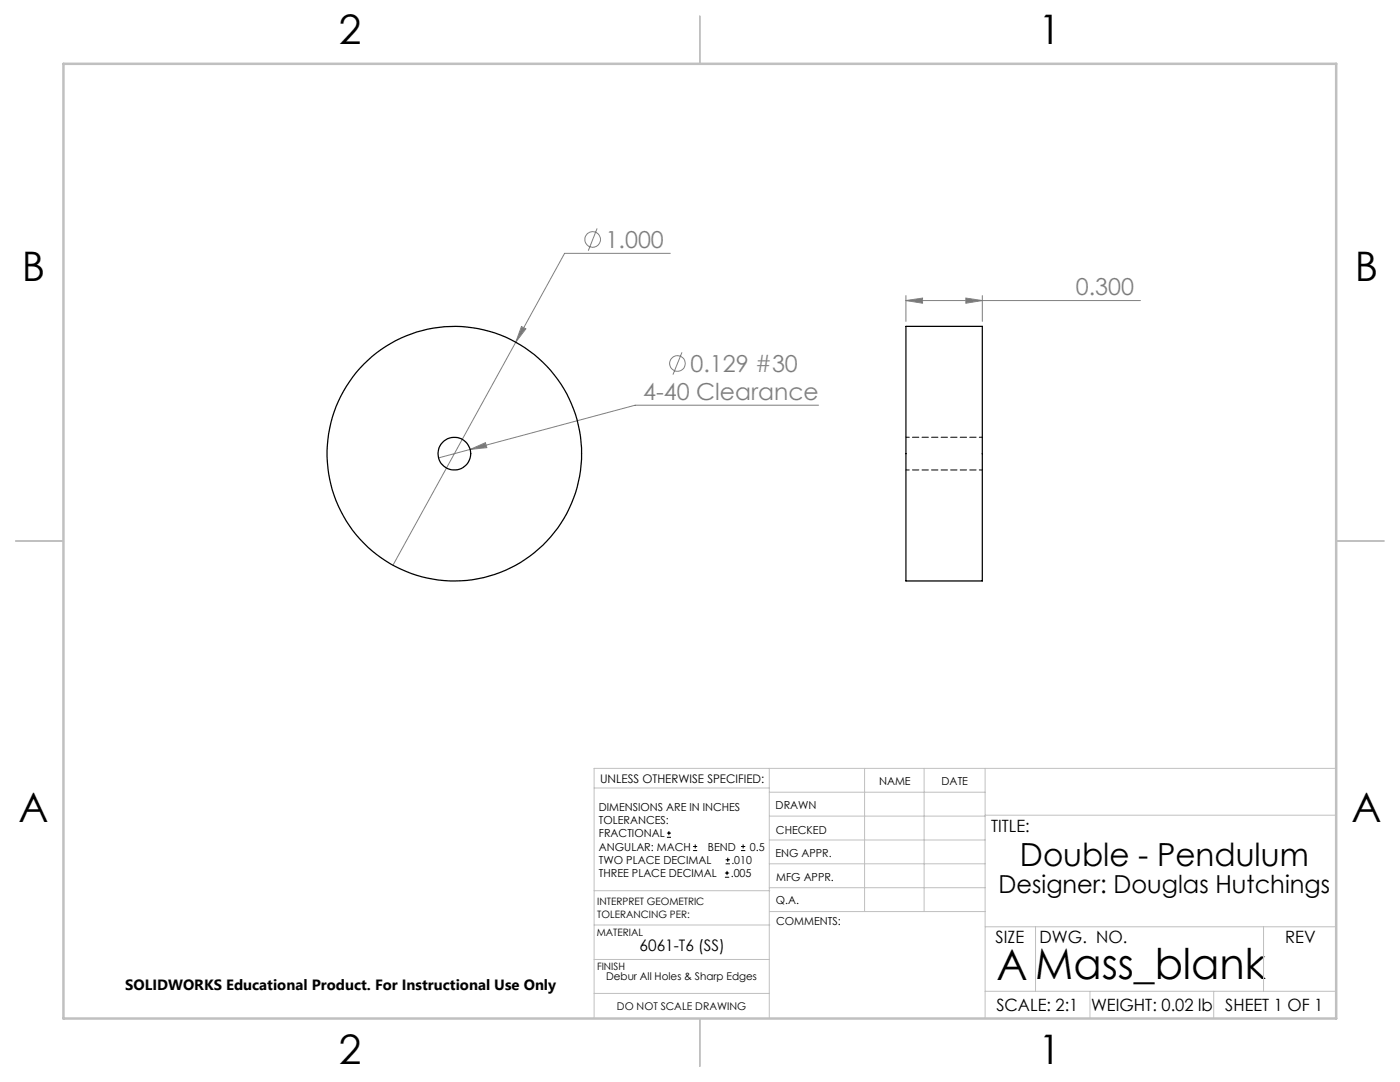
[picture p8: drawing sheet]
<svg xmlns="http://www.w3.org/2000/svg" width="279mm" height="216mm" viewBox="0 0 279 216" stroke-linecap="round" stroke-linejoin="round" font-family="sans-serif">
<defs><g id="words">
<text font-size="8.5" x="198.9" y="195.5">A Mass_blank</text>
<g font-size="8.1">
<text x="67.6" y="8.9">2</text>
<text x="207.3" y="8.9">1</text>
<text x="4.4" y="56.2">B</text>
<text x="270.4" y="56.2">B</text>
<text x="3.7" y="164.1">A</text>
<text x="269.7" y="164.1">A</text>
<text x="67.6" y="212.4">2</text>
<text x="207.3" y="212.4">1</text>
</g>
<text font-size="6.3" x="203.6" y="172.9">Double - Pendulum</text>
<text font-size="4.9" x="199.3" y="178.1">Designer: Douglas Hutchings</text>
<g font-size="4.7" fill="#808080">
<text x="120.9" y="49.5">1.000</text>
<text x="214.7" y="58.9">0.300</text>
<text x="137.8" y="74.2">0.129 #30</text>
<text x="128.4" y="79.8">4-40 Clearance</text>
</g>
<g font-size="3.4">
<text x="197.8" y="166">TITLE:</text>
<text x="198.7" y="188.1">SIZE</text>
<text x="207.5" y="188.1">DWG. NO.</text>
<text x="256.5" y="188.2">REV</text>
<text x="198.8" y="201.7">SCALE: 2:1</text>
<text x="217.7" y="201.8">WEIGHT: 0.02 lb</text>
<text x="244.5" y="201.7">SHEET 1 OF 1</text>
</g>
<text font-size="3.2" x="127.7" y="189.7">6061-T6 (SS)</text>
<text font-size="3" x="25" y="197.6">SOLIDWORKS Educational Product. For Instructional Use Only</text>
<text font-size="2.4" x="119.8" y="156.2">UNLESS OTHERWISE SPECIFIED:</text>
<g font-size="2.2">
<text x="119.5" y="161.8">DIMENSIONS ARE IN INCHES</text>
<text x="154.8" y="161.4">DRAWN</text>
<text x="175.4" y="156.6">NAME</text>
<text x="187.9" y="156.7">DATE</text>
<text x="119.5" y="164.4">TOLERANCES:</text>
<text x="119.5" y="167.1">FRACTIONAL</text>
<text x="154.9" y="166.3">CHECKED</text>
<text x="119.5" y="172.4">TWO PLACE DECIMAL</text>
<text x="119.5" y="169.7">ANGULAR: MACH</text>
<text x="141.3" y="169.7">BEND</text>
<text x="146" y="172.4">.010</text>
<text x="149.6" y="169.7">0.5</text>
<text x="154.8" y="171">ENG APPR.</text>
<text x="119.5" y="175">THREE PLACE DECIMAL</text>
<text x="145.8" y="175">.005</text>
<text x="154.9" y="175.7">MFG APPR.</text>
<text x="154.9" y="180.4">Q.A.</text>
<text x="154.9" y="184.6">COMMENTS:</text>
</g>
<g font-size="2.1">
<text x="121" y="195.6">Debur All Holes &amp; Sharp Edges</text>
<text x="123.1" y="201.6">DO NOT SCALE DRAWING</text>
</g>
<g font-size="2">
<text x="119.2" y="180.6">INTERPRET GEOMETRIC</text>
<text x="119.2" y="183.1">TOLERANCING PER:</text>
<text x="119.1" y="186.7">MATERIAL</text>
<text x="119.1" y="193.5">FINISH</text>
</g>
</g></defs>
<g fill="none" stroke="#808080" stroke-width=".2">
<path d="M119.2 45.6l-1.8 4.4M133.8 50.6h-21.1l-9.8 17.7M180.8 60l3.3-.5v1zM180.8 59v5.1M180.8 60h46.8M192.8 59.5l3.2 .5-3.2 .5zM196 59v5.1M102.9 68.3l-24.5 44.5M104.1 65.2l.9 .4-2.1 2.7zM136.1 70.3l-1.8 4.5M93.8 89.7l3.1-1.4 .3 1zM163.4 80.9h-36.6l-39.3 10.5"/>
<circle cx="118.3" cy="47.8" r="1.55"/>
<circle cx="135.2" cy="72.5" r="1.55"/>
</g>
<g fill="none" stroke="#000" stroke-width=".2">
<path d="M133.1 167.1h.8M133.1 166.2h.8M133.5 165.8v.9M138.3 169.7h.8M138.3 168.9h.8M138.7 168.5v.8M144.7 175h.8M144.7 174.2h.8M144.8 172.4h.9M144.8 171.6h.9M145.1 173.8v.8M145.2 171.1v.9"/>
<path d="M147.9 169.7h.8M147.9 168.9h.8M148.3 168.5v.8"/>
</g>
<g fill="none" stroke="#c0c0c0" stroke-width=".2">
<path d="M118.6 157.2h34.9M153.5 153.3v49.9M153.5 158.1h43.1M172.5 153.3v28.6M184.4 153.3v28.6M196.6 153.3v49.9M266.7 153.3h-148.1v49.9M118.6 177.7h35M153.5 167.6h43.1M153.5 162.8h43.1M153.5 172.4h43.1M153.5 177.1h43.1"/>
<path d="M196.6 162.7h70.1M118.6 198.2h34.9M118.6 191.5h34.9M118.6 184.6h35M153.6 181.9h43M196.6 197.8h70.1M196.6 184.9h70.1M206.7 184.9v12.9M217.5 197.8v5.4M242.2 197.8v5.4M252.2 184.9v12.9"/>
</g>
<path d="M139.7 3.2v9.5M3.1 107.9h9.6M266.7 107.9h9.5M139.7 203.2v9.6" fill="none" stroke="#c0c0c0" stroke-width=".25"/>
<path d="M12.7 12.7h254v190.5h-254z" fill="none" stroke="#c0c0c0" stroke-width=".5"/>
<path d="M104.1 65.2l-1.2 3.1 2.1-2.7zM93.8 89.7l3.4-.4-.3-1zM180.8 60l3.3-.5v1zM192.8 59.5l3.2 .5-3.2 .5z" fill="#808080"/>
<g fill="none" stroke="#000" stroke-width=".25">
<path d="M180.8 65.1h15.2v50.8h-15.2z"/>
<circle cx="90.7" cy="90.5" r="25.4"/>
<circle cx="90.7" cy="90.5" r="3.3"/>
</g>
<path d="M180.8 93.8h15.3M196.1 87.2h-15.3" fill="none" stroke="#000" stroke-width=".2" stroke-dasharray="1.3 .6" stroke-dashoffset=".6"/>
<use href="#words"/>
</svg>
